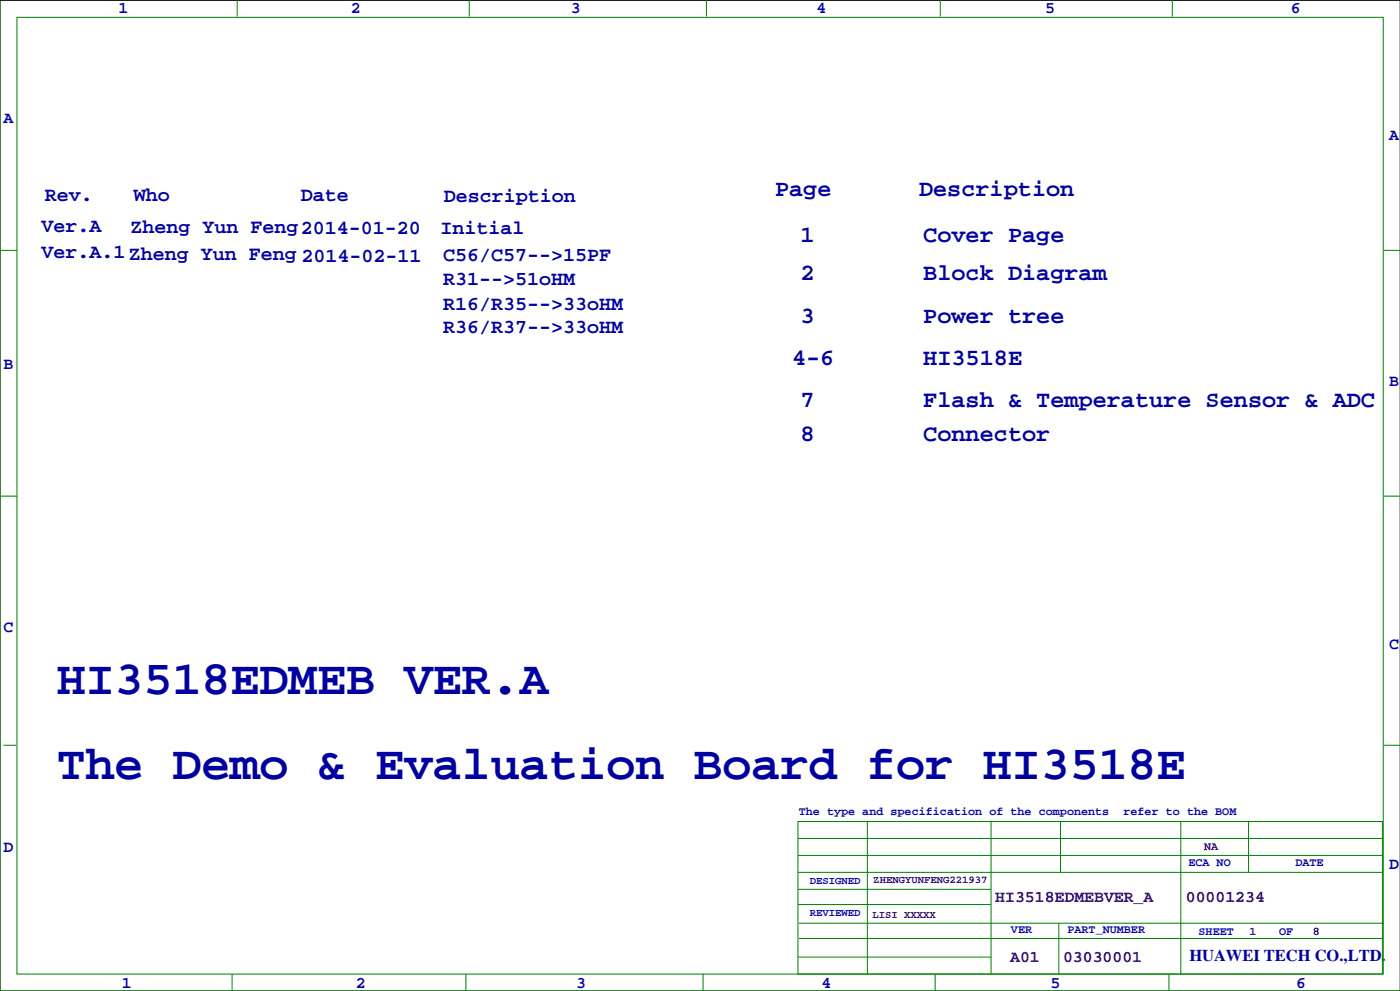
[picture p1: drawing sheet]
<svg xmlns="http://www.w3.org/2000/svg" width="420mm" height="297mm" viewBox="0 0 420 297" stroke-linecap="round" stroke-linejoin="round" font-family="sans-serif">
<defs><g id="words">
<g font-size="14.5" fill="#0000a0">
<text x="17" y="208">HI3518EDMEB VER.A</text>
<text x="17" y="233.4">The Demo &amp; Evaluation Board for HI3518E</text>
</g>
<g font-size="7.1" fill="#0000a0">
<text x="232.4" y="58.6">Page</text>
<text x="275.6" y="58.6">Description</text>
<text x="240" y="72.6">1</text>
<text x="276.9" y="72.6">Cover Page</text>
<text x="240" y="84">2</text>
<text x="276.9" y="84">Block Diagram</text>
<text x="240" y="96.7">3</text>
<text x="276.9" y="96.7">Power tree</text>
<text x="237.5" y="109.4">4-6</text>
<text x="276.9" y="109.4">HI3518E</text>
<text x="240" y="122.1">7</text>
<text x="276.9" y="122.1">Flash &amp; Temperature Sensor &amp; ADC</text>
<text x="240" y="132.3">8</text>
<text x="276.9" y="132.3">Connector</text>
</g>
<g font-size="6" fill="#0000a0">
<text x="13.5" y="60.1">Rev.</text>
<text x="40.1" y="60.4">Who</text>
<text x="90.2" y="60.4">Date</text>
<text x="133.1" y="60.6">Description</text>
<text x="12.4" y="69.5">Ver.A</text>
<text x="39.1" y="69.8">Zheng Yun Feng2014-01-20</text>
<text x="132.1" y="70">Initial</text>
<text x="12.4" y="77.4">Ver.A.1Zheng Yun Feng 2014-02-11</text>
<text x="132.8" y="78.1">C56/C57--&gt;15PF</text>
<text x="132.8" y="85.5">R31--&gt;51oHM</text>
<text x="132.8" y="92.9">R16/R35--&gt;33oHM</text>
<text x="132.8" y="99.7">R36/R37--&gt;33oHM</text>
</g>
<g font-size="4.9" fill="#0000a0">
<text x="35.6" y="3.9">1</text>
<text x="105.2" y="3.9">2</text>
<text x="171.2" y="3.9">3</text>
<text x="244.9" y="3.9">4</text>
<text x="313.4" y="3.9">5</text>
<text x="387.1" y="3.9">6</text>
<text x="1" y="36.9">A</text>
<text x="416.6" y="42">A</text>
<text x="1" y="110.6">B</text>
<text x="416.6" y="115.7">B</text>
<text x="1" y="189.3">C</text>
<text x="416.6" y="194.4">C</text>
<text x="1" y="255.4">D</text>
<text x="416.6" y="260.5">D</text>
<text x="356.6" y="288">HUAWEI TECH CO.,LTD.</text>
<text x="36.6" y="296">1</text>
<text x="106.7" y="296">2</text>
<text x="172.7" y="296">3</text>
<text x="246.4" y="296">4</text>
<text x="315" y="296">5</text>
<text x="388.6" y="296">6</text>
</g>
<g font-size="4.9" fill="#400040">
<text x="298.5" y="270.5">HI3518EDMEBVER_A</text>
<text x="355.6" y="270.5">00001234</text>
<text x="302.9" y="288.3">A01</text>
<text x="318.8" y="288.3">03030001</text>
</g>
<g font-size="3.5" fill="#0000a0">
<text x="239.5" y="244.2">The type and specification of the components</text>
<text x="336.9" y="244.2">refer to the BOM</text>
<text x="356.4" y="259.4">ECA NO</text>
<text x="388.5" y="259.4">DATE</text>
<text x="303.1" y="279.7">VER</text>
<text x="320.1" y="279.7">PART_NUMBER</text>
<text x="359.4" y="280.3">SHEET</text>
<text x="383.5" y="280.3">OF</text>
</g>
<g font-size="3.5" fill="#400040">
<text x="361.1" y="254.9">NA</text>
<text x="374.6" y="280.3">1</text>
<text x="393.7" y="280.3">8</text>
</g>
<g font-size="3.2" fill="#0000a0">
<text x="242.8" y="264.9">DESIGNED</text>
<text x="242.8" y="274.5">REVIEWED</text>
</g>
<g font-size="3.2" fill="#400040">
<text x="261.9" y="264.7">ZHENGYUNFENG221937</text>
<text x="261.6" y="275.1">LISI XXXXX</text>
</g>
</g></defs>
<path d="M419.9 .1h-419.9v296.9h419.9" fill="none" stroke="#000" stroke-width=".3"/>
<g fill="none" stroke="#008000" stroke-width=".3">
<path d="M0 -.1v297.1h419.9M71.1 0v4.9M140.7 0v4.9M211.8 0v4.9M281.9 0v4.9M351.5 0v4.9M5.1 5.2h409.7v286.8h-409.7zM0 75h5.1M415 75h4.9M0 148.7h5.1M415 148.7h4.9M1 223.4h3.8"/>
<path d="M415 223.4h4.9M239.3 246.2h175.2v45.8h-175.2zM239.3 251.3h175.2M239.3 256.4h175.2M260.1 246.2v45.8M297.2 246.2v45.8M318 246.2v15.3M354.1 246.2v45.8M374.4 246.2v15.3M239.3 266.6h57.9M239.3 261.5h175.2M239.3 271.1h57.9"/>
<path d="M239.5 276.7h175.5M317.5 276.7v15.3M69.6 292v5M139.7 292v5M210.8 292v5M239.3 286.9h57.9M239.5 281.3h175M280.4 292v5M350.5 292v5M383.5 287.4h.1"/>
</g>
<use href="#words"/>
</svg>
